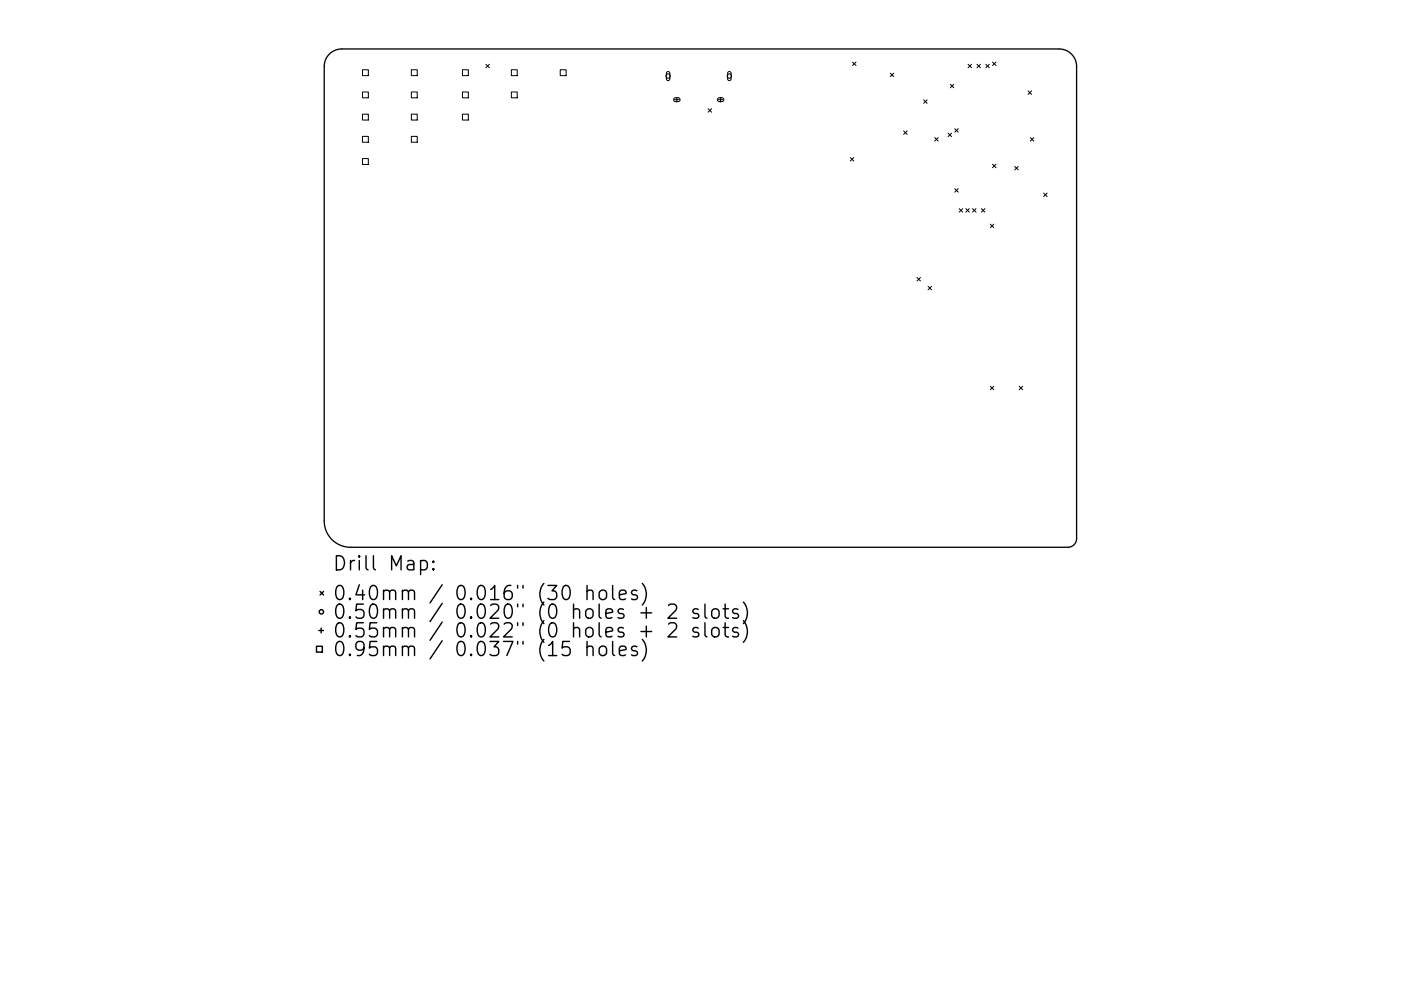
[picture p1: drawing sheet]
<svg xmlns="http://www.w3.org/2000/svg" width="297mm" height="210mm" viewBox="0 0 297 210" stroke-linecap="round" stroke-linejoin="round" font-family="sans-serif">
<defs><g id="words">
<g font-size="4.2">
<text x="70.6" y="121.1">Drill Map:</text>
<text x="70.6" y="127.4">0.40mm / 0.016&quot; (30 holes)</text>
<text x="70.6" y="131.3">0.50mm / 0.020&quot; (0 holes + 2 slots)</text>
<text x="70.6" y="135.3">0.55mm / 0.022&quot; (0 holes + 2 slots)</text>
<text x="70.6" y="139.2">0.95mm / 0.037&quot; (15 holes)</text>
</g>
</g></defs>
<path d="M69.8 11.5a3.7 3.7 0 0 1 2.7-1.1h152a3.7 3.7 0 0 1 3.8 3.7v100.2a1.85 1.85 0 0 1-1.9 1.8h-152.1a5.6 5.6 0 0 1-5.6-5.6v-96.4a3.7 3.7 0 0 1 1.1-2.6z" fill="none" stroke="#000" stroke-width=".28"/>
<g fill="none" stroke="#000" stroke-width=".21">
<path d="M76.9 14.8h1.2v1.2h-1.2zM76.9 19.5h1.2v1.3h-1.2zM87.2 14.8h1.3v1.2h-1.3zM87.2 19.5h1.3v1.3h-1.3zM98.1 14.8h1.2v1.2h-1.2zM98.1 19.5h1.2v1.3h-1.2zM103 13.6l.8 .8M103.8 13.6l-.8 .8M108.4 14.8h1.3v1.2h-1.3zM108.4 19.5h1.3v1.3h-1.3zM118.8 14.8h1.2v1.2h-1.2zM141.4 15.3l.3-.1 .3 .3v1.3l-.3 .3-.3-.1-.1-.2z"/>
<path d="M154.4 15.3l.3-.1 .3 .3v1.3l-.3 .3-.3-.1-.1-.2zM180.8 13.2l.7 .7M181.5 13.2l-.7 .7M188.8 15.5l.7 .8M189.5 15.5l-.7 .8M201.5 17.9l.7 .7M202.2 17.9l-.7 .7M205.3 13.6l.7 .8M206 13.6l-.7 .8M207.1 13.6l.8 .8M207.9 13.6l-.8 .8M209 13.6l.8 .8"/>
<path d="M209.8 13.6l-.8 .8M210.4 13.2l.8 .7M211.2 13.2l-.8 .7M218 19.3l.7 .7M218.7 19.3l-.7 .7M76.9 24.2h1.2v1.3h-1.2zM76.9 28.9h1.2v1.3h-1.2zM76.9 33.6h1.2v1.3h-1.2zM87.2 24.2h1.3v1.3h-1.3zM87.2 28.9h1.3v1.3h-1.3zM98.1 24.2h1.2v1.3h-1.2zM142.9 20.9l1-.1 .3 .2v.3l-.3 .2h-.8l-.3-.3z"/>
<path d="M143 21.1h1M143.5 20.6v1.1M150.1 23.1l.8 .7M150.9 23.1l-.8 .7M152.2 20.9l1-.1 .2 .2v.3l-.2 .2h-.8l-.3-.3zM152.3 21.1h1M152.8 20.6v1.1M180.3 33.4l.7 .8M181 33.4l-.7 .8M191.6 27.8l.7 .7M192.3 27.8l-.7 .7M195.8 21.2l.8 .7"/>
<path d="M196.6 21.2l-.8 .7M198.2 29.2l.7 .7M198.9 29.2l-.7 .7M201 28.2l.8 .8M201.8 28.2l-.8 .8M202.4 27.3l.8 .7M203.2 27.3l-.8 .7M210.4 34.8l.8 .8M211.2 34.8l-.8 .8M215.1 35.3l.8 .8M215.9 35.3l-.8 .8M218.4 29.2l.8 .7"/>
<path d="M219.2 29.2l-.8 .7M194.4 58.9l.8 .7M195.2 58.9l-.8 .7M202.4 40l.8 .8M203.2 40l-.8 .8M203.4 44.3l.7 .7M204.1 44.3l-.7 .7M204.8 44.3l.7 .7M205.5 44.3l-.7 .7M206.2 44.3l.7 .7M206.9 44.3l-.7 .7M208.1 44.3l.7 .7"/>
<path d="M208.8 44.3l-.7 .7M210 47.6l.7 .7M210.7 47.6l-.7 .7M221.3 41l.7 .7M222 41l-.7 .7M196.8 60.8l.7 .7M197.5 60.8l-.7 .7M210 82l.7 .7M210.7 82l-.7 .7M216.1 82l.7 .7M216.8 82l-.7 .7"/>
<circle cx="141.6" cy="16.1" r=".46"/>
<circle cx="154.6" cy="16.1" r=".46"/>
</g>
<g fill="none" stroke="#000" stroke-width=".3">
<path d="M89.2 119.1l.8-.2 .6 .6v.8l-.3 .5-.3 .1-.8-.1M91.9 119.1l.1 .1-.1 .1-.2-.1 .2-.1v.2M67.1 137.1h1.2v1.3h-1.2zM67.6 133.8h1M67.9 125.5l.7 .7M68.1 133.3v1M68.6 125.5l-.7 .7M91.9 120.6l.1 .2-.1 .1-.2-.1 .2-.2v.3M124.5 125.5a.74 .74 0 0 1 1.2 .1v1.6M124.5 137.4a.75 .75 0 0 1 1.2 .1v1.6M124.5 124.2v3M124.5 136.1v3"/>
<path d="M127.2 125.5a.81 .81 0 0 1 .8-.3 .81 .81 0 0 1 .6 .6v.8a.81 .81 0 0 1-.8 .6 .81 .81 0 0 1-.8-.6v-.8zM127.3 137.2a.81 .81 0 0 1 1.3 .5v.8a.81 .81 0 0 1-.8 .6 .81 .81 0 0 1-.8-.6v-.8zM129.9 124.2v2.6l.4 .4M129.9 136.1v2.6l.4 .4M131.3 126.2l1.4-.3-.1-.5-.9-.2-.4 .4v1.2l.2 .3 .2 .1 .9-.1M131.3 138.1l1.4-.3-.1-.6-.9-.1-.4 .4v1.2l.2 .2 .2 .2 .9-.2M135 125.4l-.7-.2-.4 .4 .1 .5 1 .3 .2 .2-.2 .5-.3 .1-.8-.1M135 137.2l-.7-.1-.4 .4 .1 .4 1 .3 .2 .3-.2 .4-.3 .2-.8-.2M135.9 130h2.3M135.9 134h2.3M136.2 123.8a3.4 3.4 0 0 1 0 4.6M136.2 135.7a3.4 3.4 0 0 1 0 4.5"/>
<path d="M137 128.9v2.3M137 132.8v2.3M141.7 128.5l.5-.3h.7a.81 .81 0 0 1 .4 1.3l-1.7 1.7h1.9M141.7 132.4l.5-.3h.7a.81 .81 0 0 1 .4 1.3l-1.7 1.7h1.9M148 129.3l-.7-.1-.4 .4 .1 .4 1 .3 .2 .3-.2 .4-.3 .2-.8-.2M148 133.3l-.7-.2-.4 .5 .1 .4 1 .3 .2 .3-.2 .4-.3 .1-.8-.1M149.5 128.2v2.5l.4 .5M149.5 132.1v2.6l.4 .4M151 129.5a.81 .81 0 0 1 .8-.3 .81 .81 0 0 1 .7 .5v.9a.81 .81 0 0 1-.8 .6 .81 .81 0 0 1-.8-.6v-.9zM151 133.4a.81 .81 0 0 1 .8-.3 .81 .81 0 0 1 .7 .6v.9a.81 .81 0 0 1-.8 .6 .81 .81 0 0 1-.8-.6v-.9zM153.3 129.2h1.2M153.3 133.1h1.2"/>
<path d="M153.7 128.2v2.5l.2 .3 .6 .2M153.7 132.1v2.6l.2 .3 .6 .1M156.5 129.3l-.8-.1-.4 .4 .2 .4 1 .3 .1 .3-.1 .4-.3 .2-.9-.2M156.5 133.3l-.8-.2-.4 .5 .2 .4 1 .3 .1 .3-.1 .4-.3 .1-.9-.1M157.6 127.7a3.4 3.4 0 0 1 0 4.6M157.6 131.7a3.4 3.4 0 0 1 0 4.6"/>
<circle cx="68.1" cy="129.8" r=".46"/>
</g>
<use href="#words"/>
</svg>
